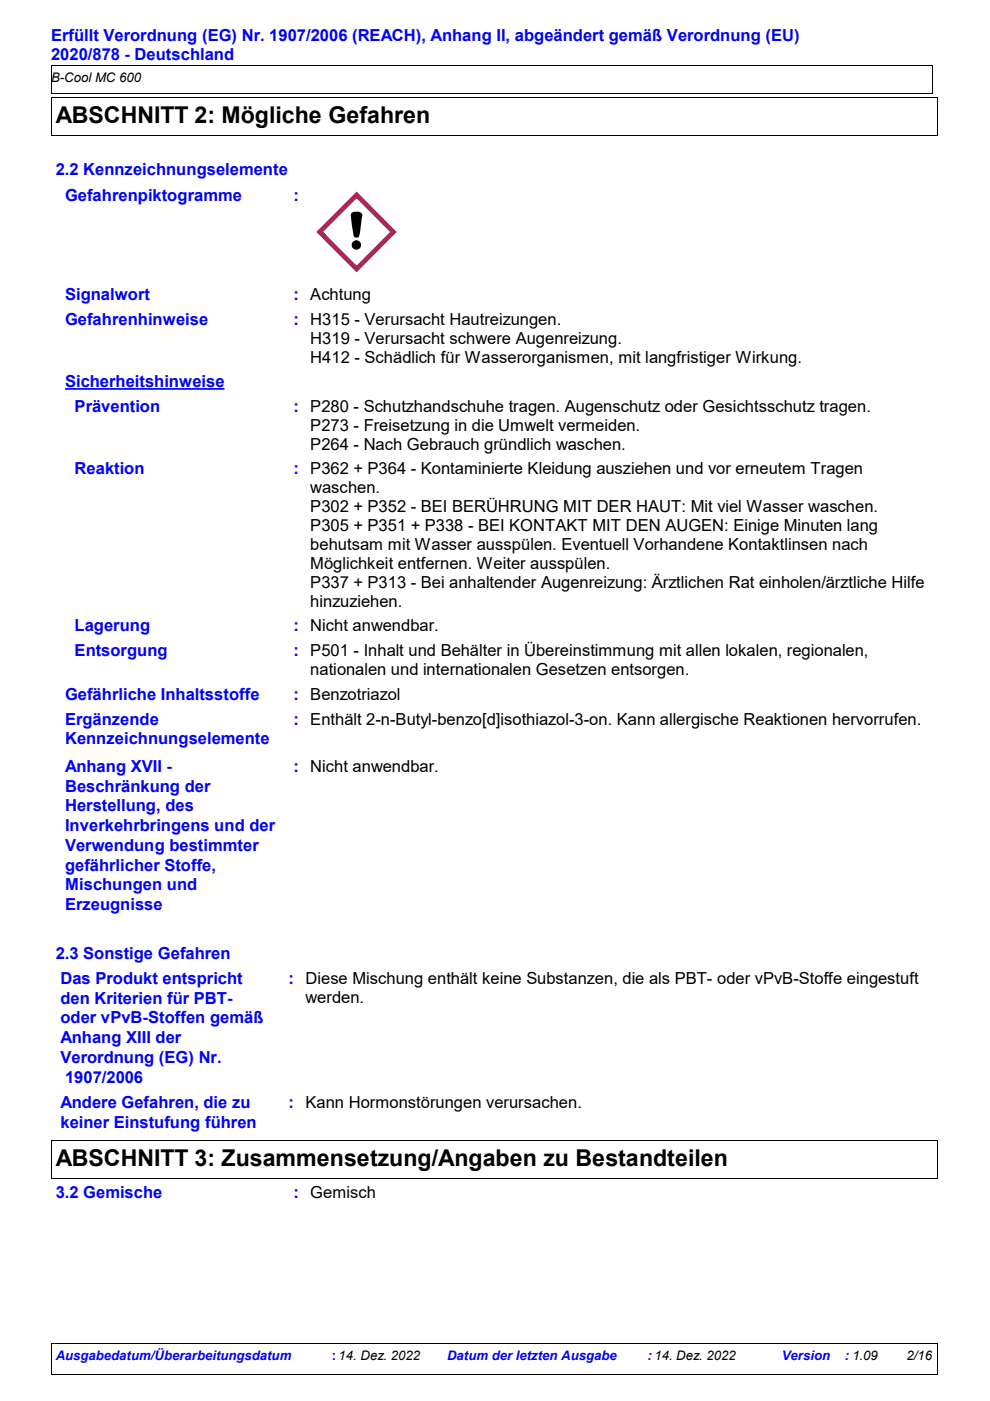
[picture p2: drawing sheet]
<svg xmlns="http://www.w3.org/2000/svg" width="210mm" height="297mm" viewBox="0 0 210 297" stroke-linecap="round" stroke-linejoin="round" font-family="sans-serif">
<defs><g id="words">
<g font-size="4.9">
<text x="11.8" y="26.1">ABSCHNITT 2: Mögliche Gefahren</text>
<text x="11.8" y="247.2">ABSCHNITT 3: Zusammensetzung/Angaben zu Bestandteilen</text>
</g>
<g font-size="3.5" fill="#00f">
<text x="10.8" y="8.6">Erfüllt Verordnung (EG) Nr. 1907/2006 (REACH), Anhang II, abgeändert gemäß Verordnung (EU)</text>
<text x="10.8" y="12.8">2020/878 - Deutschland</text>
<text x="11.8" y="37.2">2.2 Kennzeichnungselemente</text>
<text x="13.8" y="42.5">Gefahrenpiktogramme</text>
<text x="62.2" y="42.5">:</text>
<text x="13.8" y="63.6">Signalwort</text>
<text x="62.2" y="63.6">: Achtung</text>
<text x="13.8" y="68.9">Gefahrenhinweise</text>
<text x="62.2" y="68.9">: H315 - Verursacht Hautreizungen.</text>
<text x="13.8" y="82.1">Sicherheitshinweise</text>
<text x="15.8" y="87.4">Prävention</text>
<text x="62.2" y="87.4">: P280 - Schutzhandschuhe tragen. Augenschutz oder Gesichtsschutz tragen.</text>
<text x="15.8" y="100.6">Reaktion</text>
<text x="62.2" y="100.6">: P362 + P364 - Kontaminierte Kleidung ausziehen und vor erneutem Tragen</text>
<text x="15.8" y="133.9">Lagerung</text>
<text x="62.2" y="133.9">: Nicht anwendbar.</text>
<text x="15.8" y="139.2">Entsorgung</text>
<text x="62.2" y="139.2">: P501 - Inhalt und Behälter in Übereinstimmung mit allen lokalen, regionalen,</text>
<text x="13.8" y="148.4">Gefährliche Inhaltsstoffe</text>
<text x="62.2" y="148.4">: Benzotriazol</text>
<text x="13.8" y="153.6">Ergänzende</text>
<text x="62.2" y="153.6">: Enthält 2-n-Butyl-benzo[d]isothiazol-3-on. Kann allergische Reaktionen hervorrufen.</text>
<text x="13.8" y="157.8">Kennzeichnungselemente</text>
<text x="13.8" y="163.6">Anhang XVII -</text>
<text x="13.8" y="167.8">Beschränkung der</text>
<text x="62.2" y="163.6">: Nicht anwendbar.</text>
<text x="13.8" y="172">Herstellung, des</text>
<text x="13.8" y="176.2">Inverkehrbringens und der</text>
<text x="13.8" y="180.4">Verwendung bestimmter</text>
<text x="13.8" y="184.6">gefährlicher Stoffe,</text>
<text x="13.8" y="188.8">Mischungen und</text>
<text x="13.8" y="192.9">Erzeugnisse</text>
<text x="11.8" y="203.3">2.3 Sonstige Gefahren</text>
<text x="12.8" y="208.6">Das Produkt entspricht</text>
<text x="61.2" y="208.6">: Diese Mischung enthält keine Substanzen, die als PBT- oder vPvB-Stoffe eingestuft</text>
<text x="12.8" y="212.8">den Kriterien für PBT-</text>
<text x="12.8" y="217">oder vPvB-Stoffen gemäß</text>
<text x="12.8" y="221.2">Anhang XIII der</text>
<text x="12.8" y="225.4">Verordnung (EG) Nr.</text>
<text x="13.8" y="229.5">1907/2006</text>
<text x="12.8" y="234.9">Andere Gefahren, die zu</text>
<text x="12.8" y="239.1">keiner Einstufung führen</text>
<text x="61.2" y="234.9">: Kann Hormonstörungen verursachen.</text>
<text x="11.8" y="254">3.2 Gemische</text>
<text x="62.2" y="254">: Gemisch</text>
</g>
<g font-size="3.5">
<text x="65.8" y="72.9">H319 - Verursacht schwere Augenreizung.</text>
<text x="65.8" y="76.9">H412 - Schädlich für Wasserorganismen, mit langfristiger Wirkung.</text>
<text x="65.8" y="91.4">P273 - Freisetzung in die Umwelt vermeiden.</text>
<text x="65.8" y="95.4">P264 - Nach Gebrauch gründlich waschen.</text>
<text x="65.8" y="104.6">waschen.</text>
<text x="65.8" y="108.6">P302 + P352 - BEI BERÜHRUNG MIT DER HAUT: Mit viel Wasser waschen.</text>
<text x="65.8" y="112.6">P305 + P351 + P338 - BEI KONTAKT MIT DEN AUGEN: Einige Minuten lang</text>
<text x="65.8" y="116.7">behutsam mit Wasser ausspülen. Eventuell Vorhandene Kontaktlinsen nach</text>
<text x="65.8" y="120.7">Möglichkeit entfernen. Weiter ausspülen.</text>
<text x="65.8" y="124.7">P337 + P313 - Bei anhaltender Augenreizung: Ärztlichen Rat einholen/ärztliche Hilfe</text>
<text x="65.8" y="128.7">hinzuziehen.</text>
<text x="65.8" y="143.2">nationalen und internationalen Gesetzen entsorgen.</text>
<text x="64.8" y="212.6">werden.</text>
</g>
<g font-size="2.8">
<text x="10.8" y="17.4">B-Cool MC 600</text>
<text x="192.2" y="288.4">2/16</text>
</g>
<g font-size="2.8" fill="#00f">
<text x="11.8" y="288.4">Ausgabedatum/Überarbeitungsdatum</text>
<text x="70.3" y="288.4">: 14. Dez. 2022</text>
<text x="94.8" y="288.4">Datum der letzten Ausgabe</text>
<text x="137.3" y="288.4">: 14. Dez. 2022</text>
<text x="165.7" y="288.4">Version</text>
<text x="179.1" y="288.4">: 1.09</text>
</g>
</g></defs>
<path d="M10.8 13.9h186.9v5.9h-186.9M10.9 13.8v6M10.8 20.7h187.9M10.8 28.6h187.9M10.9 20.6v8M198.7 20.6v8" fill="none" stroke="#000" stroke-width=".21"/>
<g fill="#000">
<path d="M10.7 13.8h.2v.2h-.2zM10.7 19.8h.3v.1h-.3zM10.7 13.8h.3v.1h-.3zM10.7 19.7h.2v.2h-.2zM197.6 13.8h.2v.2h-.2zM197.6 13.8h.2v.1h-.2zM197.6 19.8h.2v.1h-.2zM197.6 19.7h.2v.2h-.2zM10.7 20.6h.2v.2h-.2zM10.7 28.6h.3v.1h-.3zM10.7 20.6h.3v.1h-.3zM10.7 28.5h.2v.2h-.2z"/>
<path d="M198.6 20.6h.2v.2h-.2zM198.6 20.6h.2v.1h-.2zM198.6 28.6h.2v.1h-.2zM198.6 28.5h.2v.2h-.2z"/>
</g>
<path d="M75.6 40.8l8.4 8.4-8.4 8.5-8.4-8.5z" fill-rule="evenodd" fill="#fff"/>
<path d="M75.6 40.6l-8.5 8.6 8.5 8.6 8.5-8.6zM75.6 42.1l7.1 7.1-7.1 7.1-7.1-7.1z" fill-rule="evenodd" fill="#f00"/>
<g fill="#000">
<path d="M10.7 241.7h.2v.2h-.2zM10.7 249.7h.3v.2h-.3zM10.7 241.7h.3v.2h-.3zM10.7 249.7h.2v.2h-.2zM198.6 241.7h.2v.2h-.2zM198.6 249.7h.2v.2h-.2zM10.7 284.8h.2v.2h-.2zM10.7 291.3h.3v.1h-.3zM10.7 284.8h.3v.2h-.3zM10.7 291.2h.2v.2h-.2zM198.6 284.8h.2v.2h-.2zM198.6 291.3h.2v.1h-.2z"/>
<path d="M198.6 291.2h.2v.2h-.2z"/>
<path d="M74.6 45.1l.7-.2h.6l.5 .1 .4 .5-.7 4.6a.6 .6 0 0 1-.5 .3 .6 .6 0 0 1-.6-.4l-.6-4.4z" fill-rule="evenodd"/>
<circle cx="75.6" cy="51.9" r="1"/>
</g>
<path d="M13.8 82.5h33.8" fill="none" stroke="#00f" stroke-width=".37"/>
<path d="M10.8 241.8h187.9M10.8 249.8h187.9M10.9 241.8v8M198.7 241.8v8M10.8 284.9h187.9M10.8 291.3h187.9M10.9 284.9v6.5M198.7 284.9v6.5" fill="none" stroke="#000" stroke-width=".21"/>
<use href="#words"/>
</svg>
